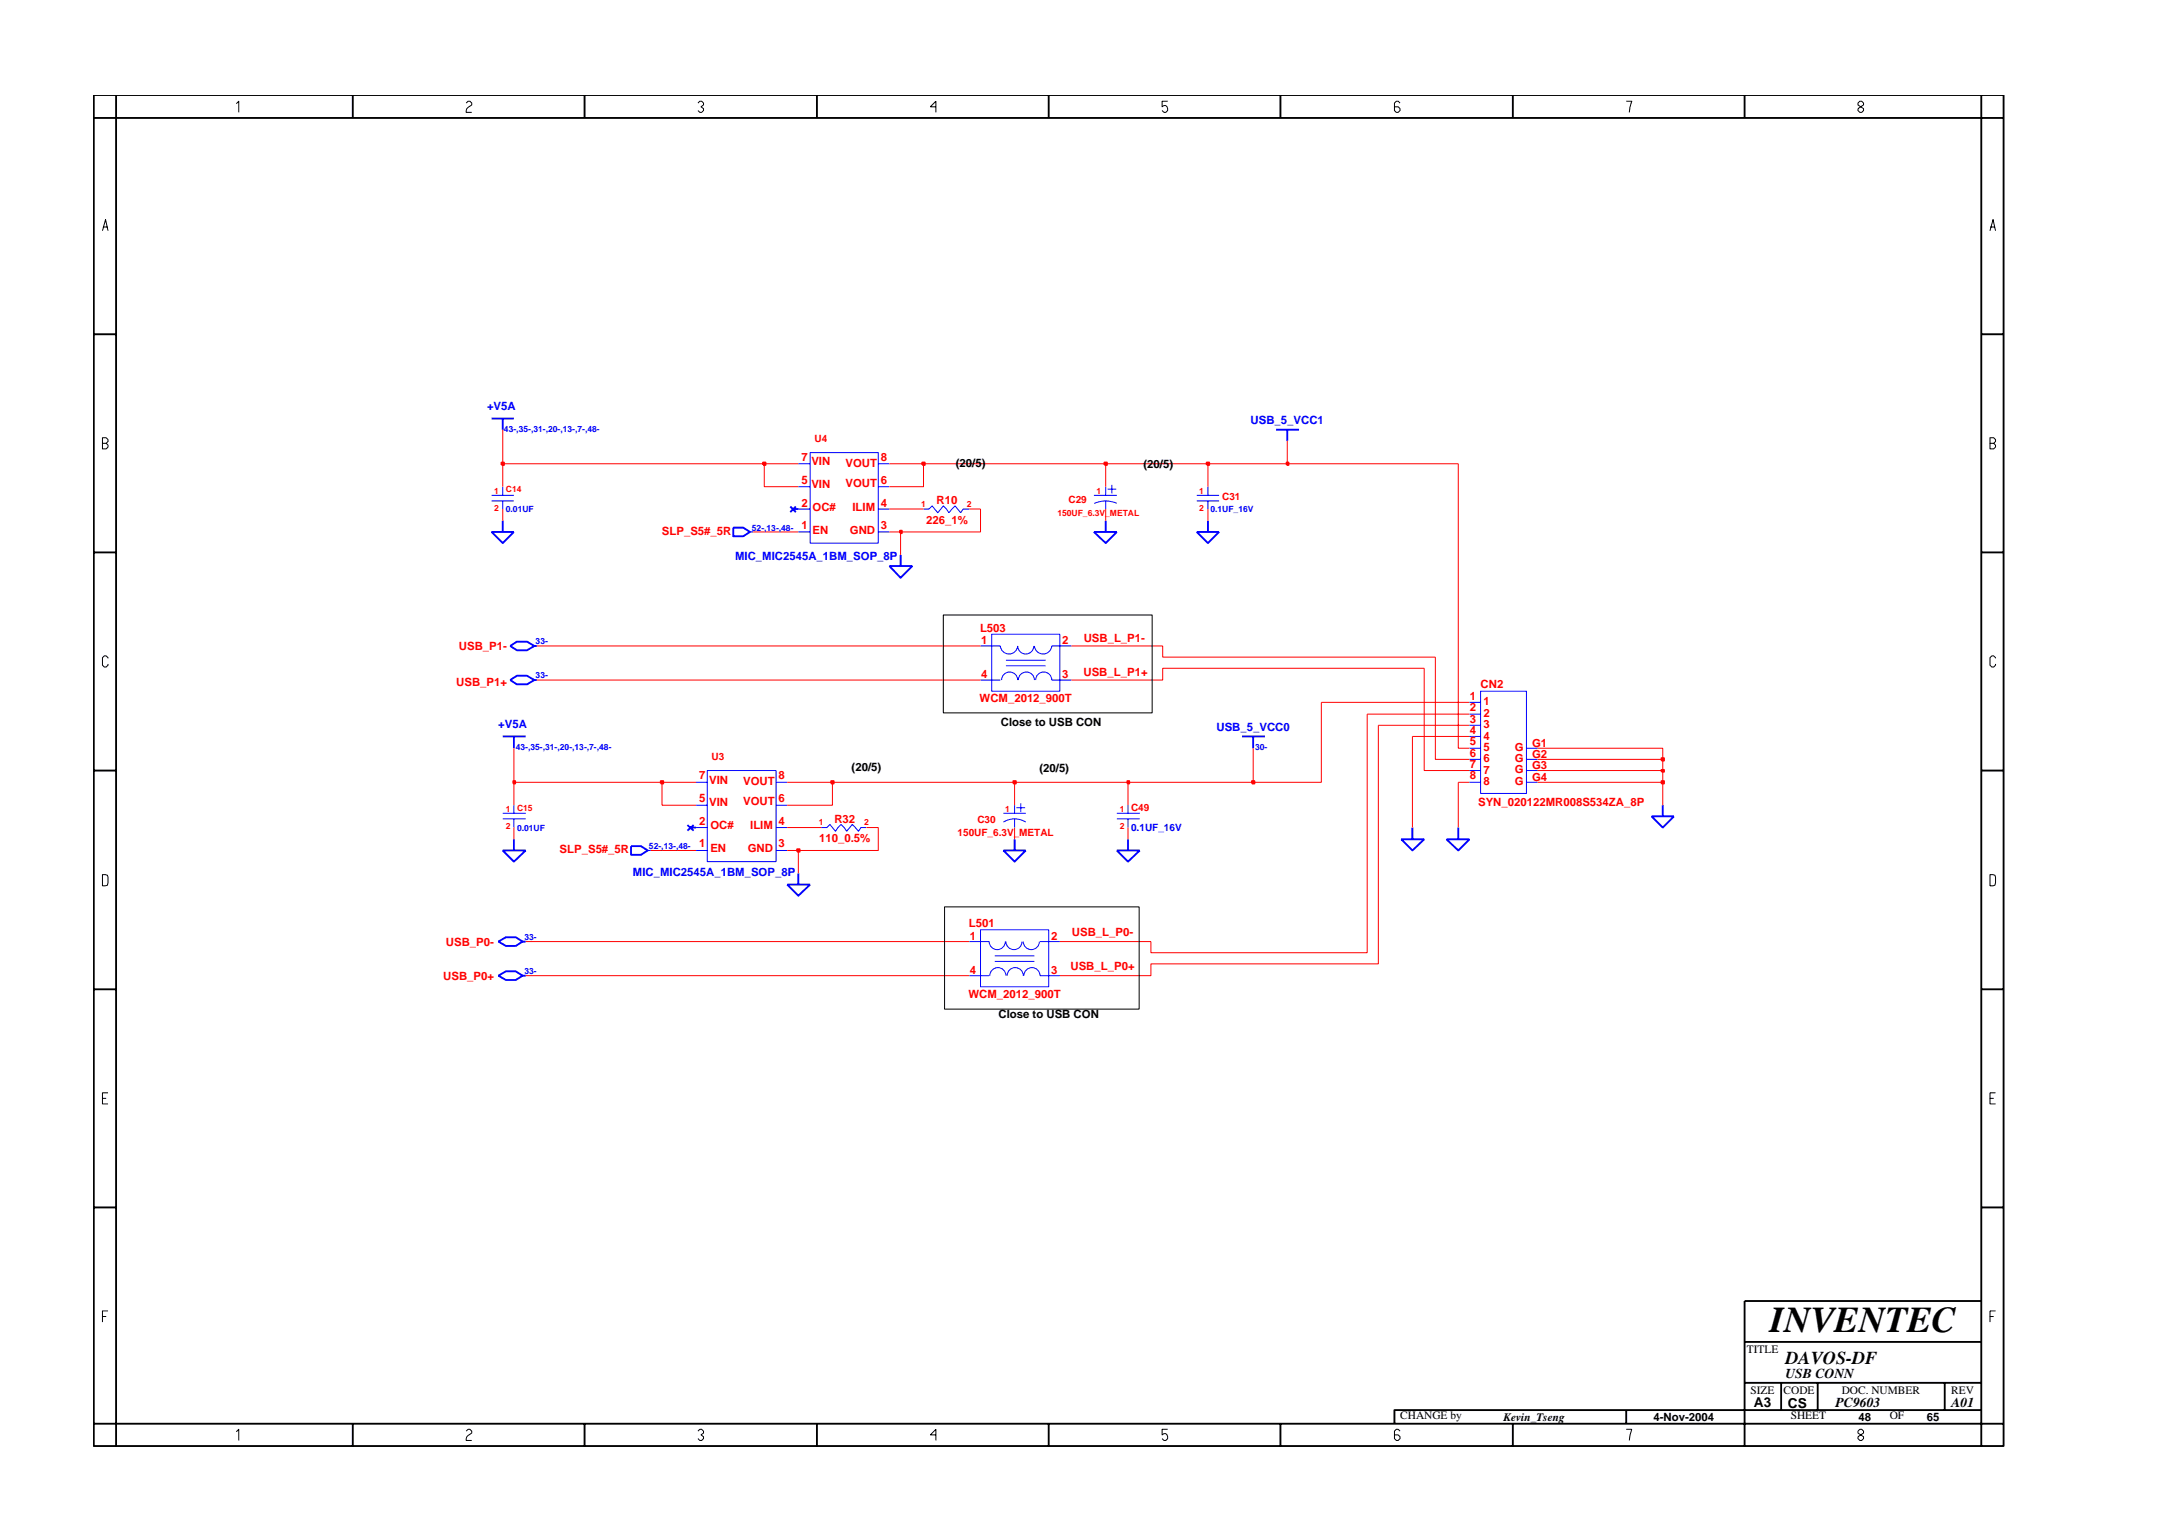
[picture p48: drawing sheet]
<svg xmlns="http://www.w3.org/2000/svg" width="297mm" height="210mm" viewBox="0 0 297 210" stroke-linecap="round" stroke-linejoin="round" font-family="sans-serif">
<defs><g id="words">
<text font-size="5" x="241.8" y="182">INVENTEC</text>
<text font-size="2.5" x="244" y="186.3">DAVOS-DF</text>
<g font-size="1.9">
<text x="244" y="188.2">USB CONN</text>
<text x="239.6" y="192.2">A3</text>
<text x="244.3" y="192.3">CS</text>
<text x="250.8" y="192.2">PC9603</text>
<text x="266.6" y="192.2">A01</text>
</g>
<g font-size="1.6" fill="#00f">
<text x="66.5" y="56">+V5A</text>
<text x="170.9" y="57.9">USB_5_VCC1</text>
<text x="100.4" y="76.6">MIC_MIC2545A_1BM_SOP_8P</text>
<text x="68.1" y="99.5">+V5A</text>
<text x="166.2" y="99.9">USB_5_VCC0</text>
<text x="86.5" y="119.7">MIC_MIC2545A_1BM_SOP_8P</text>
</g>
<g font-size="1.6" fill="#f00">
<text x="109.5" y="62.9">7</text>
<text x="110.9" y="63.5">VIN</text>
<text x="115.5" y="63.8">VOUT</text>
<text x="120.3" y="62.9">8</text>
<text x="109.5" y="69.2">2</text>
<text x="109.5" y="66.1">5</text>
<text x="110.9" y="66.7">VIN</text>
<text x="111" y="69.8">OC#</text>
<text x="115.5" y="66.5">VOUT</text>
<text x="116.5" y="69.8">ILIM</text>
<text x="120.3" y="66.1">6</text>
<text x="120.3" y="69.2">4</text>
<text x="126.5" y="71.6">226_1%</text>
<text x="128" y="68.9">R10</text>
<text x="90.4" y="73.1">SLP_S5#_5R</text>
<text x="109.5" y="72.3">1</text>
<text x="111" y="72.9">EN</text>
<text x="116.1" y="72.9">GND</text>
<text x="120.3" y="72.3">3</text>
<text x="62.7" y="88.8">USB_P1-</text>
<text x="133.9" y="86.3">L503</text>
<text x="134" y="88">1</text>
<text x="145.1" y="88">2</text>
<text x="148.1" y="87.6">USB_L_P1-</text>
<text x="62.3" y="93.7">USB_P1+</text>
<text x="133.8" y="96">WCM_2012_900T</text>
<text x="134" y="92.7">4</text>
<text x="145.1" y="92.7">3</text>
<text x="148" y="92.3">USB_L_P1+</text>
<text x="200.8" y="95.6">1</text>
<text x="202.3" y="94">CN2</text>
<text x="200.8" y="97.1">2</text>
<text x="200.8" y="98.7">3</text>
<text x="200.8" y="100.3">4</text>
<text x="200.8" y="101.8">5</text>
<text x="202.7" y="96.4">1</text>
<text x="202.7" y="97.9">2</text>
<text x="202.7" y="99.5">3</text>
<text x="202.7" y="101">4</text>
<text x="95.5" y="106.5">7</text>
<text x="96.9" y="107">VIN</text>
<text x="101.5" y="107.2">VOUT</text>
<text x="106.4" y="106.5">8</text>
<text x="200.8" y="103.4">6</text>
<text x="200.8" y="104.9">7</text>
<text x="200.8" y="106.4">8</text>
<text x="202.7" y="102.6">5</text>
<text x="202.7" y="104.2">6</text>
<text x="202.7" y="105.7">7</text>
<text x="202.7" y="107.2">8</text>
<text x="207" y="104.1">G</text>
<text x="207" y="105.7">G</text>
<text x="207" y="107.3">G</text>
<text x="207" y="102.6">G</text>
<text x="209.3" y="103.6">G2</text>
<text x="209.3" y="105.1">G3</text>
<text x="209.3" y="106.7">G4</text>
<text x="209.3" y="102.1">G1</text>
<text x="95.5" y="109.6">5</text>
<text x="95.5" y="112.7">2</text>
<text x="96.9" y="110.2">VIN</text>
<text x="97.1" y="113.3">OC#</text>
<text x="101.5" y="110">VOUT</text>
<text x="102.5" y="113.3">ILIM</text>
<text x="106.4" y="109.6">6</text>
<text x="106.4" y="112.7">4</text>
<text x="114" y="112.4">R32</text>
<text x="202" y="110.2">SYN_020122MR008S534ZA_8P</text>
<text x="76.5" y="116.6">SLP_S5#_5R</text>
<text x="95.5" y="115.8">1</text>
<text x="97.1" y="116.3">EN</text>
<text x="102.2" y="116.3">GND</text>
<text x="106.4" y="115.8">3</text>
<text x="111.9" y="115.1">110_0.5%</text>
<text x="60.9" y="129.2">USB_P0-</text>
<text x="132.4" y="126.7">L501</text>
<text x="132.5" y="128.4">1</text>
<text x="143.6" y="128.4">2</text>
<text x="146.5" y="127.9">USB_L_P0-</text>
<text x="60.6" y="133.9">USB_P0+</text>
<text x="132.3" y="136.3">WCM_2012_900T</text>
<text x="132.5" y="133.1">4</text>
<text x="143.6" y="133.1">3</text>
<text x="146.3" y="132.5">USB_L_P0+</text>
</g>
<g font-size="1.6">
<text x="130.6" y="63.8">(20/5)</text>
<text x="156.2" y="63.9">(20/5)</text>
<text x="136.8" y="99.2">Close to USB CON</text>
<text x="116.4" y="105.3">(20/5)</text>
<text x="142" y="105.5">(20/5)</text>
<text x="136.4" y="139.1">Close to USB CON</text>
<text x="238.7" y="184.8">TITLE</text>
<text x="239.2" y="190.4">SIZE</text>
<text x="243.7" y="190.4">CODE</text>
<text x="251.6" y="190.4">DOC. NUMBER</text>
<text x="266.6" y="190.4">REV</text>
<text x="191.3" y="193.9">CHANGE by</text>
<text x="205.4" y="194.1">Kevin_Tseng</text>
<text x="225.9" y="194.1">4-Nov-2004</text>
<text x="244.7" y="193.9">SHEET</text>
<text x="253.9" y="194.1">48</text>
<text x="258.2" y="193.9">OF</text>
<text x="263.3" y="194.1">65</text>
</g>
<g font-size="1.4" fill="#f00">
<text x="111.3" y="60.3">U4</text>
<text x="146" y="68.8">C29</text>
<text x="167" y="68.4">C31</text>
<text x="97.2" y="103.8">U3</text>
<text x="133.5" y="112.4">C30</text>
<text x="154.5" y="110.8">C49</text>
<text x="130.8" y="114.2">150UF_6.3V_METAL</text>
</g>
<text font-size="1.4" fill="#00f" x="154.5" y="113.5">0.1UF_16V</text>
<g font-size="1.2" fill="#00f">
<text x="68.9" y="59">43-,35-,31-,20-,13-,7-,48-</text>
<text x="69.1" y="70">0.01UF</text>
<text x="165.4" y="70">0.1UF_16V</text>
<text x="102.7" y="72.5">52-,13-,48-</text>
<text x="73.2" y="88">33-</text>
<text x="73.2" y="92.7">33-</text>
<text x="70.5" y="102.5">43-,35-,31-,20-,13-,7-,48-</text>
<text x="171.5" y="102.5">30-</text>
<text x="70.6" y="113.5">0.01UF</text>
<text x="88.7" y="116">52-,13-,48-</text>
<text x="71.7" y="128.4">33-</text>
<text x="71.7" y="133.1">33-</text>
</g>
<g font-size="1.2" fill="#f00">
<text x="67.5" y="67.4">1</text>
<text x="67.5" y="69.8">2</text>
<text x="69.1" y="67.3">C14</text>
<text x="125.8" y="69.2">1</text>
<text x="132.1" y="69.2">2</text>
<text x="144.5" y="70.6">150UF_6.3V_METAL</text>
<text x="149.8" y="67.4">1</text>
<text x="163.9" y="67.4">1</text>
<text x="163.9" y="69.8">2</text>
<text x="69.1" y="110.9">1</text>
<text x="69.1" y="113.3">2</text>
<text x="70.6" y="110.8">C15</text>
<text x="111.9" y="112.7">1</text>
<text x="118.1" y="112.7">2</text>
<text x="137.4" y="110.9">1</text>
<text x="153" y="110.9">1</text>
<text x="153" y="113.3">2</text>
</g>
</g></defs>
<g fill="none" stroke="#00f" stroke-width=".14">
<path d="M67.2 67.7h3M67.2 68.4h3M68.7 66.5v1.2M68.7 68.4v1.1M102.5 72.7h.4M109.1 69.5h1.6M109.1 63.4h1.6M109.1 66.5h1.6M109.1 72.7h1.6M110.7 61.8h9.3v12.4h-9.3zM120 69.5h1.5M120 63.4h1.5"/>
<path d="M120 66.5h1.5M120 72.7h1.5M126.2 69.5h.7l.5-.4 .7 .9 .8-.9 .8 .9 .8-.9 .8 .9 .3-.5h.8M149.5 67.7h3.1M151.1 66.5v1.2M151.1 68.4v1.1M151.3 66.8h1.2M151.9 66.2v1.2M152.6 68.8a3.7 3.7 0 0 0-3.1 0M163.5 67.7h3.1M163.5 68.4h3.1M165 66.5v1.2"/>
<path d="M165 68.4v1.1M134 88.3l2.7-.1a1.19 1.19 0 0 0 1.2 1.2 1.19 1.19 0 0 0 1.1-1.2 1.1 1.1 0 0 0 1.1 1.2 1.1 1.1 0 0 0 1.2-1.1M134 92.9h2.7M135.5 86.6h9.3v7.8h-9.3zM136.8 92.9a1.1 1.1 0 0 1 1.2-1.1 1.1 1.1 0 0 1 1.1 1.1M137.4 91h5.5M137.4 90.2h5.5M139.1 92.9a1.1 1.1 0 0 1 1.1-1.1 1.1 1.1 0 0 1 1.1 1.1M141.3 88.2a1.19 1.19 0 0 0 1.2 1.2 1.19 1.19 0 0 0 1.2-1.2l2.7 .1M141.5 92.9a1.1 1.1 0 0 1 1.1-1.1 1.1 1.1 0 0 1 1.1 1.1h2.7M200.8 97.6h1.5M200.8 96h1.5"/>
<path d="M200.8 99.1h1.5M202.3 94.4h6.3v14h-6.3zM68.7 111.1h3.1M68.7 111.9h3.1M70.2 110v1.1M70.2 111.9v1.2M88.5 116.2h.4M95.1 113.1h1.5M95.1 106.9h1.5M95.1 110h1.5M95.1 116.2h1.5M96.6 105.3h9.4v12.4h-9.4z"/>
<path d="M106 113.1h1.6M106 106.9h1.6M106 110h1.6M106 116.2h1.6M112.2 113.1h.8l.4-.5 .8 1 .7-1 .8 1 .7-1 .9 1 .3-.5h.8M137.1 112.3a2.88 2.88 0 0 1 3.1 0M137.1 111.1h3.1M138.6 110v1.1M138.6 111.9v1.2M138.9 110.3h1.2M139.5 109.8v1.1M152.6 111.1h3.1"/>
<path d="M152.6 111.9h3.1M154.1 110v1.1M154.1 111.9v1.2M200.8 100.6h1.5M200.8 103.7h1.5M200.8 102.2h1.5M200.8 106.9h1.5M200.8 105.3h1.5M208.6 103.7h1.5M208.6 102.2h1.5M208.6 106.9h1.5M208.6 105.3h1.5"/>
<path d="M132.4 128.6h2.8a1.1 1.1 0 0 0 1.1 1.1 1.1 1.1 0 0 0 1.1-1.1M132.4 133.3h2.8M134 127h9.3v7.8h-9.3zM135.2 133.3a1.1 1.1 0 0 1 1.1-1.1 1.1 1.1 0 0 1 1.1 1.1M135.9 131.3h5.4M135.9 130.6h5.4M137.4 128.6a1.1 1.1 0 0 0 1.1 1.1 1.1 1.1 0 0 0 1.1-1.1M137.6 133.3a1.1 1.1 0 0 1 1.1-1.1 1.1 1.1 0 0 1 1.1 1.1M139.8 128.6a1.1 1.1 0 0 0 1.1 1.1 1.1 1.1 0 0 0 1.1-1.1M139.9 133.3a1.1 1.1 0 0 1 1.1-1.1 1.1 1.1 0 0 1 1.1 1.1h2.7M142.1 128.6h2.7"/>
</g>
<g fill="none" stroke="#00f" stroke-width=".25">
<path d="M67.2 57.2h3M68.7 57.2v1.5M174.4 58.7h3.1M175.9 58.7v1.5M67.2 72.7h3l-1.5 1.5zM68.7 71.1v1.6M100.2 72.1h1.3l1 .6-1 .6h-1.3zM108 69.2l.7 .8M108.3 69.5h.8M108.7 69.2l-.7 .8M121.5 77.3h3.2l-1.7 1.6zM123 75.8v1.5"/>
<path d="M149.5 72.7h3.1l-1.5 1.5zM151.1 71.1v1.6M163.5 72.7h3.1l-1.6 1.5zM165 71.1v1.6M69.7 88.3l.9-.6h1.4l1 .6-1 .5h-1.4zM69.7 92.9l.9-.6h1.4l1 .6-1 .6h-1.4zM73 88.3h.3M73 92.9h.3M68.7 116.2h3.1l-1.6 1.5zM68.7 100.6h3.1M70.2 100.6v1.6M70.2 114.7v1.5"/>
<path d="M86.2 115.6h1.4l.9 .6-.9 .6h-1.4zM93.9 112.7l.9 .8M94.3 113.1h.8M94.8 112.7l-.9 .8M109.1 119.3v1.5M137.1 116.2h3.1l-1.6 1.5zM138.6 114.7v1.5M152.6 116.2h3.1l-1.6 1.5zM154.1 114.7v1.5M169.7 100.6h3.1M171.2 100.6v1.6M191.5 114.7h3.1l-1.6 1.5z"/>
<path d="M193 113.1v1.6M197.6 114.7h3.2l-1.6 1.5zM199.2 113.1v1.6M225.7 111.5h3l-1.5 1.6zM227.2 110v1.5M68.1 128.6l1-.6h1.4l.9 .6-.9 .6h-1.4zM68.1 133.3l1-.6h1.4l.9 .6-.9 .6h-1.4zM71.4 128.6h.4M71.4 133.3h.4M107.6 120.8h3.1l-1.6 1.6z"/>
</g>
<path d="M186.8 97.6v32.6h-29.5v-1.6h-12.5M188.3 99.1v32.6h-31v1.6h-12.5M88.9 116.2h6.2M107.6 116.2h1.5v3.1M71.8 133.3h60.6M71.8 128.6h60.6" fill="none" stroke="#f00" stroke-width=".14"/>
<path d="M108.9 116h.3v.4h-.3z" fill-rule="evenodd" fill="#8e2323"/>
<path d="M108.9 116h.3v.4h-.3z" fill="none" stroke="#f00" stroke-width=".25"/>
<g fill="none" stroke="#f00" stroke-width=".14">
<path d="M70.2 106.9v3.1M70.2 113.1v1.6M90.5 106.9v3.1h4.6M107.6 113.1h4.6M113.7 106.9v3.1h-6.1M118.4 113.1h1.6v3.1h-10.9M138.6 106.9v3.1M138.6 113.1v1.6M154.1 106.9v3.1M154.1 113.1v1.6M193 100.6v12.5M199.2 106.9v6.2"/>
<path d="M227.2 106.9v3.1"/>
</g>
<path d="M70.1 106.7h.3v.3h-.3z" fill-rule="evenodd" fill="#8e2323"/>
<path d="M70.1 106.7h.3v.3h-.3z" fill="none" stroke="#f00" stroke-width=".25"/>
<path d="M70.2 102.2v4.7h20.3" fill="none" stroke="#f00" stroke-width=".14"/>
<path d="M90.3 106.7h.3v.3h-.3z" fill-rule="evenodd" fill="#8e2323"/>
<path d="M90.3 106.7h.3v.3h-.3z" fill="none" stroke="#f00" stroke-width=".25"/>
<path d="M90.5 106.9h4.6M107.6 106.9h6.1" fill="none" stroke="#f00" stroke-width=".14"/>
<path d="M113.6 106.7h.3v.3h-.3z" fill-rule="evenodd" fill="#8e2323"/>
<path d="M113.6 106.7h.3v.3h-.3z" fill="none" stroke="#f00" stroke-width=".25"/>
<path d="M113.7 106.9h24.9" fill="none" stroke="#f00" stroke-width=".14"/>
<path d="M138.5 106.7h.3v.3h-.3z" fill-rule="evenodd" fill="#8e2323"/>
<path d="M138.5 106.7h.3v.3h-.3z" fill="none" stroke="#f00" stroke-width=".25"/>
<path d="M138.6 106.9h15.5" fill="none" stroke="#f00" stroke-width=".14"/>
<path d="M154 106.7h.3v.3h-.3z" fill-rule="evenodd" fill="#8e2323"/>
<path d="M154 106.7h.3v.3h-.3z" fill="none" stroke="#f00" stroke-width=".25"/>
<path d="M154.1 106.9h17.1" fill="none" stroke="#f00" stroke-width=".14"/>
<path d="M171.1 106.7h.3v.3h-.3z" fill-rule="evenodd" fill="#8e2323"/>
<path d="M171.1 106.7h.3v.3h-.3z" fill="none" stroke="#f00" stroke-width=".25"/>
<path d="M180.5 96v10.9h-9.3v-4.7M199.2 106.9h1.6M210.1 106.9h17.1" fill="none" stroke="#f00" stroke-width=".14"/>
<path d="M227 106.7h.4v.3h-.4z" fill-rule="evenodd" fill="#8e2323"/>
<path d="M227 106.7h.4v.3h-.4z" fill="none" stroke="#f00" stroke-width=".25"/>
<path d="M194.6 91.3v14h6.2M210.1 105.3h17.1v1.6" fill="none" stroke="#f00" stroke-width=".14"/>
<path d="M227 105.2h.4v.2h-.4z" fill-rule="evenodd" fill="#8e2323"/>
<path d="M227 105.2h.4v.2h-.4z" fill="none" stroke="#f00" stroke-width=".25"/>
<path d="M196.1 89.8v13.9h4.7M210.1 103.7h17.1v1.6" fill="none" stroke="#f00" stroke-width=".14"/>
<path d="M227 103.6h.4v.3h-.4z" fill-rule="evenodd" fill="#8e2323"/>
<path d="M227 103.6h.4v.3h-.4z" fill="none" stroke="#f00" stroke-width=".25"/>
<path d="M102.9 72.7h6.2M121.5 72.7h1.5v3.1M199.2 63.4v38.8h1.6M73.3 92.9h60.7M73.3 88.3h60.7M146.4 88.3h12.5v1.5h37.2M180.5 96h20.3M186.8 97.6h14M188.3 99.1h12.5M194.6 91.3h-35.7v1.6h-12.5M193 100.6h7.8M210.1 102.2h17.1v1.5" fill="none" stroke="#f00" stroke-width=".14"/>
<path d="M123 72.5h.2v.3h-.2z" fill-rule="evenodd" fill="#8e2323"/>
<path d="M123 72.5h.2v.3h-.2z" fill="none" stroke="#f00" stroke-width=".25"/>
<path d="M68.7 63.4v3.1M68.7 69.5v1.6M104.4 63.4v3.1h4.7M121.5 69.5h4.7M126.2 63.4v3.1h-4.7M132.4 69.5h1.6v3.2h-11M151.1 63.4v3.1M151.1 69.5v1.6M165 63.4v3.1M165 69.5v1.6" fill="none" stroke="#f00" stroke-width=".14"/>
<path d="M68.5 63.2h.4v.3h-.4z" fill-rule="evenodd" fill="#8e2323"/>
<path d="M68.5 63.2h.4v.3h-.4z" fill="none" stroke="#f00" stroke-width=".25"/>
<path d="M68.7 58.7v4.7h35.7" fill="none" stroke="#f00" stroke-width=".14"/>
<path d="M104.3 63.2h.3v.3h-.3z" fill-rule="evenodd" fill="#8e2323"/>
<path d="M104.3 63.2h.3v.3h-.3z" fill="none" stroke="#f00" stroke-width=".25"/>
<path d="M104.4 63.4h4.7M121.5 63.4h4.7" fill="none" stroke="#f00" stroke-width=".14"/>
<path d="M126 63.2h.4v.3h-.4z" fill-rule="evenodd" fill="#8e2323"/>
<path d="M126 63.2h.4v.3h-.4z" fill="none" stroke="#f00" stroke-width=".25"/>
<path d="M126.2 63.4h24.9" fill="none" stroke="#f00" stroke-width=".14"/>
<path d="M150.9 63.2h.3v.3h-.3z" fill-rule="evenodd" fill="#8e2323"/>
<path d="M150.9 63.2h.3v.3h-.3z" fill="none" stroke="#f00" stroke-width=".25"/>
<path d="M151.1 63.4h13.9" fill="none" stroke="#f00" stroke-width=".14"/>
<path d="M164.9 63.2h.3v.3h-.3z" fill-rule="evenodd" fill="#8e2323"/>
<path d="M164.9 63.2h.3v.3h-.3z" fill="none" stroke="#f00" stroke-width=".25"/>
<path d="M165 63.4h10.9" fill="none" stroke="#f00" stroke-width=".14"/>
<path d="M175.8 63.2h.3v.3h-.3z" fill-rule="evenodd" fill="#8e2323"/>
<path d="M175.8 63.2h.3v.3h-.3z" fill="none" stroke="#f00" stroke-width=".25"/>
<path d="M175.9 60.2v3.2h23.3" fill="none" stroke="#f00" stroke-width=".14"/>
<g fill="none" stroke="#000" stroke-width=".25">
<path d="M12.8 13h261v184.6h-261zM12.8 16.1h261M15.9 13v184.6M48.2 13v3.1M79.9 13v3.1M111.6 13v3.1M143.3 13v3.1M174.9 13v3.1M206.7 13v3.1M238.4 13v3.1M270.7 13v184.6M12.8 45.7h3.1"/>
<path d="M270.7 45.7h3.1M12.8 75.5h3.1M270.7 75.5h3.1M12.8 105.3h3.1M270.7 105.3h3.1M12.8 135.2h3.1M270.7 135.2h3.1M12.8 165h3.1M270.7 165h3.1M270.7 177.7h-32.3v19.9M12.8 194.5h261M48.2 194.5v3.1"/>
<path d="M79.9 194.5v3.1M111.6 194.5v3.1M143.3 194.5v3.1M174.9 194.5v3.1M206.7 194.5v3.1M222.2 192.6v1.9M238.4 183.3h32.3M238.4 188.9h32.3M243.4 188.9v3.7M248.4 188.9v3.7M265.7 188.9v3.7M270.7 192.6h-80.2v1.9"/>
</g>
<g fill="none" stroke="#000" stroke-width=".14">
<path d="M32.3 14.2l.3-.4v1.6M63.7 14.1l.3-.3h.2l.3 .3v.2l-.5 .4-.3 .4v.3h.8M95.4 14.1l.2-.3h.3l.2 .3v.2l-.3 .3 .3 .2v.3l-.2 .3h-.3l-.2-.3M127.9 14.6h-.8l.8-.8v1.6M159.5 13.8h-.7v.8l.2-.2a.5 .5 0 0 1 .5 .7l-.2 .3h-.3l-.2-.3M191.3 14.1l-.3-.3h-.2l-.3 .3v1l.3 .3h.2l.3-.3v-.3l-.3-.2h-.5M222.2 13.8h.8l-.4 1.6M253.9 14.1l.2-.3h.3l.2 .3v.2l-.7 .5v.3l.2 .3h.3l.2-.3v-.3l-.7-.5zM14 31.5l.4-1.5 .4 1.5M14.1 31h.6M271.9 31.5l.4-1.5 .4 1.5M272 31h.6"/>
<path d="M14 59.8h.5l.3 .3v.2l-.3 .3 .3 .2v.3l-.3 .2h-.5zM14 60.6h.5M271.9 60.6h.5l.3-.3v-.2l-.3-.3h-.5v1.5h.5l.3-.2v-.3l-.3-.2M14.8 89.9l-.3-.3h-.2l-.3 .3v1l.3 .2h.2l.3-.2v-.2M128.9 84h28.5v13.4h-28.5zM272.7 89.9l-.3-.3h-.3l-.2 .3v1l.2 .2h.3l.3-.2v-.2M14 119.5l.7 .1 .1 .2-.1 1.1-.7 .1zM271.9 119.5l.7 .1 .1 .2-.1 1.1-.7 .1zM129.1 123.9h26.5v14h-26.5zM14 150.1h.5M14.8 149.3h-.8v1.5h.8M271.9 150.1h.5"/>
<path d="M272.7 149.3h-.8v1.5h.8M14 179.9h.5M14.8 179.1h-.8v1.5M271.9 179.9h.5M272.7 179.1h-.8v1.5M32.3 195.6l.3-.3v1.5M63.7 195.5l.3-.2h.2l.3 .2v.3l-.7 .5-.1 .2v.3h.8M95.4 195.5l.2-.2h.3l.2 .2v.3l-.3 .2 .3 .3v.2l-.2 .3h-.3l-.2-.3M127.9 196h-.8l.8-.7v1.5M159.5 195.3h-.7v.7l.2-.1a.5 .5 0 0 1 .5 .6l-.2 .3h-.3l-.2-.3M191.3 195.5l-.3-.2h-.2l-.3 .2v1l.3 .3h.2l.3-.3v-.2l-.3-.3h-.5M222.2 195.3h.8l-.4 1.5"/>
<path d="M254.1 195.3l-.2 .2v.3l.7 .5v.2l-.2 .3h-.3l-.2-.3v-.2l.7-.5v-.3l-.2-.2z"/>
</g>
<use href="#words"/>
</svg>
